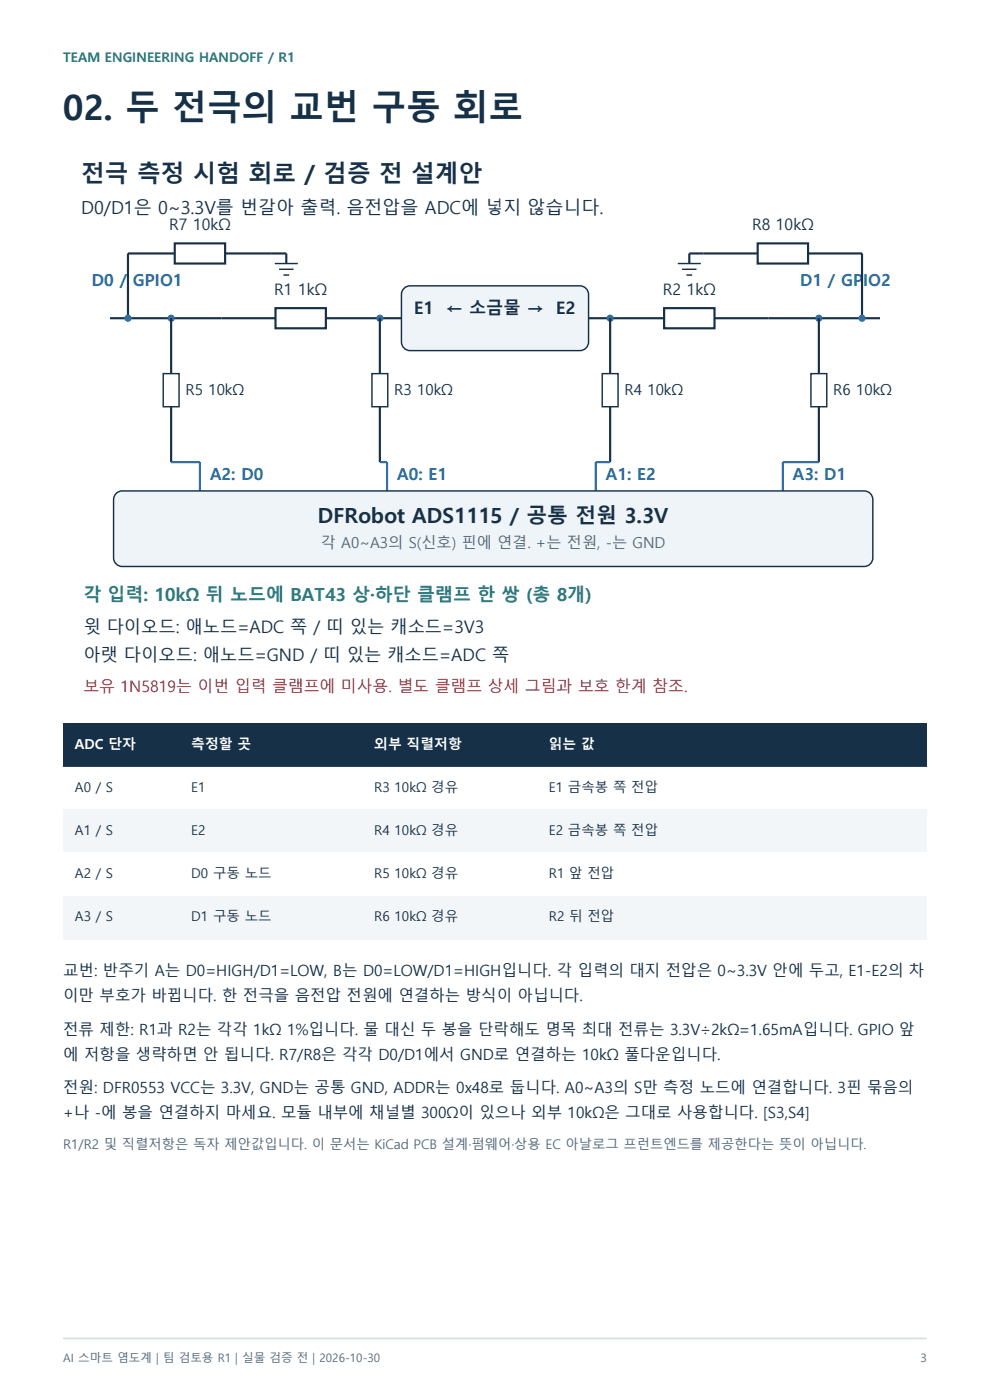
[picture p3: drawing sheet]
<svg xmlns="http://www.w3.org/2000/svg" width="210mm" height="297mm" viewBox="0 0 210 297" stroke-linecap="round" stroke-linejoin="round" font-family="sans-serif">
<defs><g id="words">
<text font-size="7.4" fill="#163047" x="13.4" y="25.4">02. 두 전극의 교번 구동 회로</text>
<text font-size="5" fill="#163047" x="17.2" y="38.7">전극 측정 시험 회로 / 검증 전 설계안</text>
<text font-size="4.4" fill="#163047" x="67.4" y="111">DFRobot ADS1115 / 공통 전원 3.3V</text>
<text font-size="3.8" fill="#163047" x="17.2" y="45.4">D0/D1은 0~3.3V를 번갈아 출력. 음전압을 ADC에 넣지 않습니다.</text>
<text font-size="3.8" fill="#217d79" x="17.7" y="127.5">각 입력: 10kΩ 뒤 노드에 BAT43 상·하단 클램프 한 쌍 (총 8개)</text>
<g font-size="3.7" fill="#163047">
<text x="87.9" y="66.5">E1</text>
<text x="94.5" y="66.5">← 소금물 →</text>
<text x="118" y="66.5">E2</text>
<text x="17.7" y="134.2">윗 다이오드: 애노드=ADC 쪽 / 띠 있는 캐소드=3V3</text>
<text x="17.7" y="140.3">아랫 다이오드: 애노드=GND / 띠 있는 캐소드=ADC 쪽</text>
</g>
<g font-size="3.5" fill="#2365a0">
<text x="19.5" y="60.6">D0 / GPIO1</text>
<text x="169.8" y="60.6">D1 / GPIO2</text>
<text x="44.5" y="101.9">A2: D0</text>
<text x="84.2" y="101.9">A0: E1</text>
<text x="128.5" y="101.9">A1: E2</text>
<text x="168.2" y="101.9">A3: D1</text>
</g>
<g font-size="3.4" fill="#163047">
<text x="35.9" y="48.9">R7 10kΩ</text>
<text x="159.5" y="48.9">R8 10kΩ</text>
<text x="58.2" y="62.6">R1 1kΩ</text>
<text x="140.6" y="62.6">R2 1kΩ</text>
</g>
<text font-size="3.4" fill="#a92b35" x="17.7" y="146.7">보유 1N5819는 이번 입력 클램프에 미사용. 별도 클램프 상세 그림과 보호 한계 참조.</text>
<g font-size="3.3" fill="#163047">
<text x="13.4" y="207.1">교번: 반주기 A는 D0=HIGH/D1=LOW, B는 D0=LOW/D1=HIGH입니다. 각 입력의 대지 전압은 0~3.3V 안에 두고, E1-E2의 차</text>
<text x="13.4" y="212.4">이만 부호가 바뀝니다. 한 전극을 음전압 전원에 연결하는 방식이 아닙니다.</text>
<text x="13.4" y="219.5">전류 제한: R1과 R2는 각각 1kΩ 1%입니다. 물 대신 두 봉을 단락해도 명목 최대 전류는 3.3V÷2kΩ=1.65mA입니다. GPIO 앞</text>
<text x="13.4" y="224.8">에 저항을 생략하면 안 됩니다. R7/R8은 각각 D0/D1에서 GND로 연결하는 10kΩ 풀다운입니다.</text>
<text x="13.4" y="231.8">전원: DFR0553 VCC는 3.3V, GND는 공통 GND, ADDR는 0x48로 둡니다. A0~A3의 S만 측정 노드에 연결합니다. 3핀 묶음의</text>
<text x="13.4" y="237.1">+나 -에 봉을 연결하지 마세요. 모듈 내부에 채널별 300Ω이 있으나 외부 10kΩ은 그대로 사용합니다. [S3,S4]</text>
</g>
<g font-size="3.2" fill="#163047">
<text x="39.4" y="83.7">R5 10kΩ</text>
<text x="83.6" y="83.7">R3 10kΩ</text>
<text x="132.5" y="83.7">R4 10kΩ</text>
<text x="176.7" y="83.7">R6 10kΩ</text>
</g>
<text font-size="3.2" fill="#526678" x="68" y="116.2">각 A0~A3의 S(신호) 핀에 연결. +는 전원, -는 GND</text>
<g font-size="2.9" fill="#fff">
<text x="15.9" y="158.8">ADC 단자</text>
<text x="40.6" y="158.8">측정할 곳</text>
<text x="79.4" y="158.8">외부 직렬저항</text>
<text x="116.4" y="158.8">읽는 값</text>
</g>
<g font-size="2.9" fill="#163047">
<text x="15.9" y="167.9">A0 / S</text>
<text x="40.6" y="167.9">E1</text>
<text x="79.4" y="167.9">R3 10kΩ 경유</text>
<text x="116.4" y="167.9">E1 금속봉 쪽 전압</text>
<text x="15.9" y="177.1">A1 / S</text>
<text x="40.6" y="177.1">E2</text>
<text x="79.4" y="177.1">R4 10kΩ 경유</text>
<text x="116.4" y="177.1">E2 금속봉 쪽 전압</text>
<text x="15.9" y="186.3">A2 / S</text>
<text x="40.6" y="186.3">D0 구동 노드</text>
<text x="79.4" y="186.3">R5 10kΩ 경유</text>
<text x="116.4" y="186.3">R1 앞 전압</text>
<text x="15.9" y="195.4">A3 / S</text>
<text x="40.6" y="195.4">D1 구동 노드</text>
<text x="79.4" y="195.4">R6 10kΩ 경유</text>
<text x="116.4" y="195.4">R2 뒤 전압</text>
</g>
<text font-size="2.8" fill="#217d79" x="13.4" y="13.1">TEAM ENGINEERING HANDOFF / R1</text>
<text font-size="2.8" fill="#526678" x="13.4" y="243.7">R1/R2 및 직렬저항은 독자 제안값입니다. 이 문서는 KiCad PCB 설계·펌웨어·상용 EC 아날로그 프런트엔드를 제공한다는 뜻이 아닙니다.</text>
<g font-size="2.5" fill="#526678">
<text x="13.4" y="288.9">AI 스마트 염도계 | 팀 검토용 R1 | 실물 검증 전 | 2026-10-30</text>
<text x="195.2" y="288.9">3</text>
</g>
</g></defs>
<path d="M13.4 283.9h183.2" fill="none" stroke="#d3dee6" stroke-width=".35"/>
<path d="M23.3 67.5h35.1M69.1 67.5h11.5" fill="none" stroke="#163047" stroke-width=".46"/>
<path d="M58.4 65.4h10.7v4.2h-10.7z" fill-rule="evenodd" fill="#fff" stroke="#163047" stroke-width=".46"/>
<path d="M129.4 67.5h11.5M151.6 67.5h11.4" fill="none" stroke="#163047" stroke-width=".46"/>
<path d="M140.9 65.4h10.7v4.2h-10.7z" fill-rule="evenodd" fill="#fff" stroke="#163047" stroke-width=".46"/>
<path d="M163 67.5h23.7" fill="none" stroke="#163047" stroke-width=".46"/>
<path d="M85.7 61.2l.8-.5 .5-.1h36a1.83 1.83 0 0 1 1.8 1.9v10a1.83 1.83 0 0 1-1.8 1.9h-36a1.83 1.83 0 0 1-1.8-1.9v-10v-.5z" fill-rule="evenodd" fill="#eef4f8" stroke="#163047" stroke-width=".31"/>
<path d="M80.6 67.5h4.6M124.8 67.5h4.6" fill="none" stroke="#163047" stroke-width=".46"/>
<g fill="#2365a0">
<circle cx="36.3" cy="67.5" r=".76"/>
<circle cx="80.6" cy="67.5" r=".76"/>
<circle cx="129.4" cy="67.5" r=".76"/>
<circle cx="173.7" cy="67.5" r=".76"/>
</g>
<path d="M36.3 67.5v11.8M36.3 86.3v11.7" fill="none" stroke="#163047" stroke-width=".46"/>
<path d="M34.6 79.3h3.4v7h-3.4z" fill-rule="evenodd" fill="#fff" stroke="#163047" stroke-width=".31"/>
<path d="M36.3 98h6.1v6.1" fill="none" stroke="#2365a0" stroke-width=".46"/>
<path d="M80.6 67.5v11.8M80.6 86.3v11.7" fill="none" stroke="#163047" stroke-width=".46"/>
<path d="M78.9 79.3h3.4v7h-3.4z" fill-rule="evenodd" fill="#fff" stroke="#163047" stroke-width=".31"/>
<path d="M80.6 98h1.5v6.1" fill="none" stroke="#2365a0" stroke-width=".46"/>
<path d="M129.4 67.5v11.8M129.4 86.3v11.7" fill="none" stroke="#163047" stroke-width=".46"/>
<path d="M127.7 79.3h3.4v7h-3.4z" fill-rule="evenodd" fill="#fff" stroke="#163047" stroke-width=".31"/>
<path d="M129.4 98h-3v6.1" fill="none" stroke="#2365a0" stroke-width=".46"/>
<path d="M173.7 67.5v11.8M173.7 86.3v11.7" fill="none" stroke="#163047" stroke-width=".46"/>
<path d="M172 79.3h3.4v7h-3.4z" fill-rule="evenodd" fill="#fff" stroke="#163047" stroke-width=".31"/>
<path d="M173.7 98h-7.6v6.1" fill="none" stroke="#2365a0" stroke-width=".46"/>
<path d="M24.6 104.7l.8-.5 .5-.1h157.4a1.83 1.83 0 0 1 1.8 1.9v12.3a1.83 1.83 0 0 1-1.8 1.9h-157.4a1.83 1.83 0 0 1-1.8-1.9v-12.3l.1-.5z" fill-rule="evenodd" fill="#eef4f8" stroke="#163047" stroke-width=".31"/>
<path d="M37.1 53.8h-10v13.7M47.8 53.8h9.9" fill="none" stroke="#163047" stroke-width=".46"/>
<path d="M37.1 51.6h10.7v4.3h-10.7z" fill-rule="evenodd" fill="#fff" stroke="#163047" stroke-width=".46"/>
<path d="M57.7 53.8h3v2.1" fill="none" stroke="#163047" stroke-width=".46"/>
<path d="M58.3 55.9h4.9M59.2 57.1h3.1M60.1 58.3h1.2" fill="none" stroke="#163047" stroke-width=".31"/>
<circle cx="27.1" cy="67.5" r=".76" fill="#2365a0"/>
<path d="M149.3 53.8h11.4M171.4 53.8h11.5v13.7" fill="none" stroke="#163047" stroke-width=".46"/>
<path d="M160.7 51.6h10.7v4.3h-10.7z" fill-rule="evenodd" fill="#fff" stroke="#163047" stroke-width=".46"/>
<path d="M149.3 53.8h-3.1v2.1" fill="none" stroke="#163047" stroke-width=".46"/>
<path d="M143.8 55.9h4.9M144.7 57.1h3M145.6 58.3h1.2" fill="none" stroke="#163047" stroke-width=".31"/>
<circle cx="182.9" cy="67.5" r=".76" fill="#2365a0"/>
<path d="M13.4 153.4h183.2v9.2h-183.2z" fill-rule="evenodd" fill="#163047"/>
<path d="M13.4 162.6h183.2v9.2h-183.2z" fill-rule="evenodd" fill="#fff"/>
<path d="M13.4 171.8h183.2v9.1h-183.2z" fill-rule="evenodd" fill="#f2f6f9"/>
<path d="M13.4 180.9h183.2v9.2h-183.2z" fill-rule="evenodd" fill="#fff"/>
<path d="M13.4 190.1h183.2v9.2h-183.2z" fill-rule="evenodd" fill="#f2f6f9"/>
<path d="M13.4 162.6h183.2" fill="none" stroke="#163047" stroke-width=".21"/>
<use href="#words"/>
</svg>
